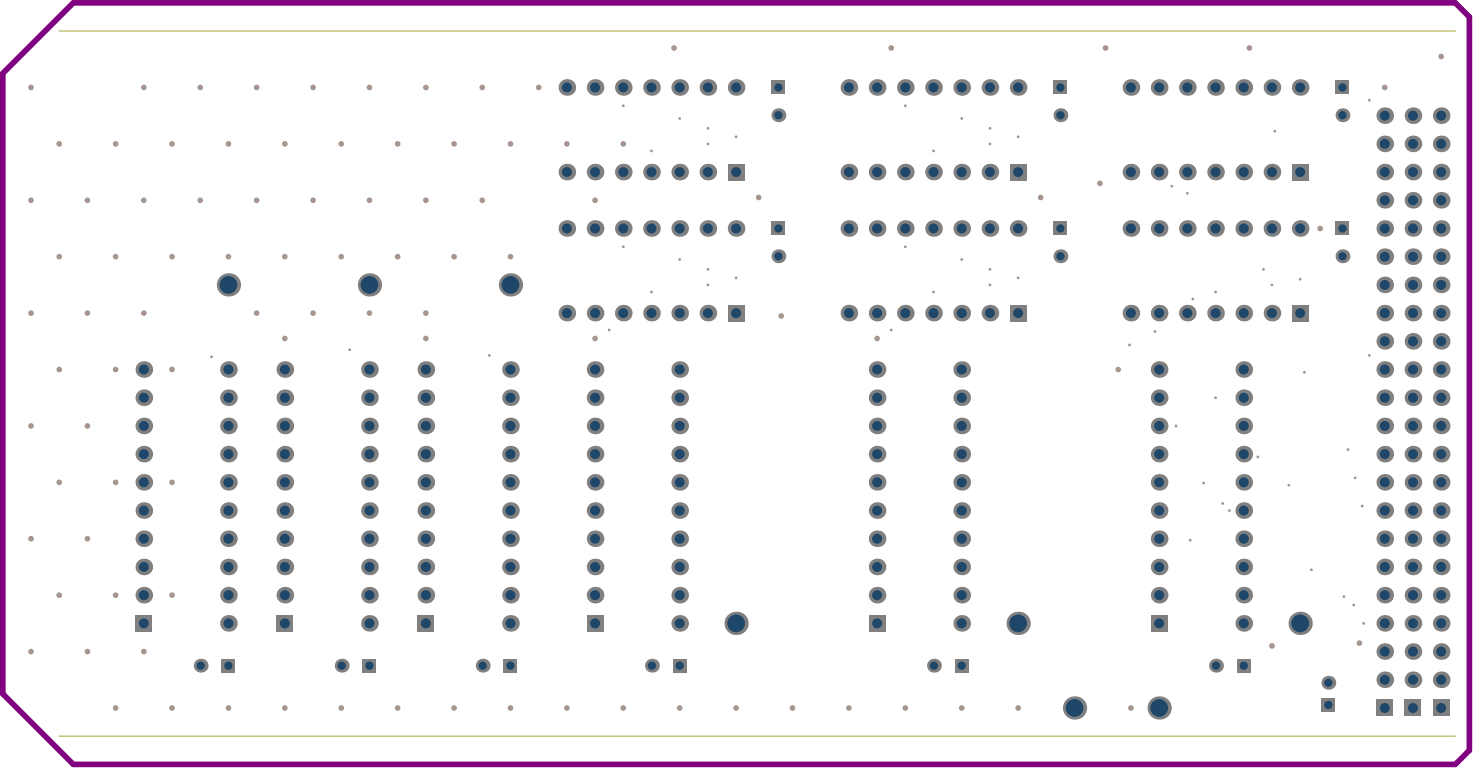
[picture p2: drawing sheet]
<svg xmlns="http://www.w3.org/2000/svg" width="442mm" height="230mm" viewBox="0 0 442 230" stroke-linecap="round" stroke-linejoin="round" font-family="sans-serif">
<path d="M22 .9h414.4l4.2 4.2v220l-4.2 4.2h-414.4l-21.2-21.2v-186.1z" fill="none" stroke="#800080" stroke-width="1.7"/>
<g fill="#a6968d">
<circle cx="407.6" cy="192.9" r=".85"/>
<circle cx="381.4" cy="193.8" r=".85"/>
<circle cx="202.1" cy="14.4" r=".85"/>
<circle cx="267.2" cy="14.4" r=".85"/>
<circle cx="374.6" cy="14.4" r=".85"/>
<circle cx="331.5" cy="14.4" r=".85"/>
<circle cx="432.1" cy="16.9" r=".85"/>
<circle cx="329.8" cy="55" r=".85"/>
<circle cx="234.2" cy="94.8" r=".85"/>
<circle cx="9.3" cy="26.2" r=".85"/>
<circle cx="17.8" cy="43.2" r=".85"/>
<circle cx="9.3" cy="60.1" r=".85"/>
<circle cx="17.8" cy="77" r=".85"/>
<circle cx="9.3" cy="93.9" r=".85"/>
<circle cx="17.8" cy="110.8" r=".85"/>
<circle cx="9.3" cy="127.8" r=".85"/>
<circle cx="17.8" cy="144.7" r=".85"/>
<circle cx="9.3" cy="161.6" r=".85"/>
<circle cx="17.8" cy="178.5" r=".85"/>
<circle cx="9.3" cy="195.4" r=".85"/>
<circle cx="34.7" cy="43.2" r=".85"/>
<circle cx="26.2" cy="60.1" r=".85"/>
<circle cx="34.7" cy="77" r=".85"/>
<circle cx="26.2" cy="93.9" r=".85"/>
<circle cx="34.7" cy="110.8" r=".85"/>
<circle cx="26.2" cy="127.8" r=".85"/>
<circle cx="34.7" cy="144.7" r=".85"/>
<circle cx="26.2" cy="161.6" r=".85"/>
<circle cx="34.7" cy="178.5" r=".85"/>
<circle cx="26.2" cy="195.4" r=".85"/>
<circle cx="34.7" cy="212.4" r=".85"/>
<circle cx="43.1" cy="26.2" r=".85"/>
<circle cx="51.6" cy="43.2" r=".85"/>
<circle cx="43.1" cy="60.1" r=".85"/>
<circle cx="51.6" cy="77" r=".85"/>
<circle cx="43.1" cy="93.9" r=".85"/>
<circle cx="51.6" cy="110.8" r=".85"/>
<circle cx="51.6" cy="144.7" r=".85"/>
<circle cx="51.6" cy="178.5" r=".85"/>
<circle cx="43.1" cy="195.4" r=".85"/>
<circle cx="51.6" cy="212.4" r=".85"/>
<circle cx="60" cy="26.2" r=".85"/>
<circle cx="68.5" cy="43.2" r=".85"/>
<circle cx="60" cy="60.1" r=".85"/>
<circle cx="68.5" cy="77" r=".85"/>
<circle cx="68.5" cy="212.4" r=".85"/>
<circle cx="77" cy="26.2" r=".85"/>
<circle cx="85.4" cy="43.2" r=".85"/>
<circle cx="77" cy="60.1" r=".85"/>
<circle cx="85.4" cy="77" r=".85"/>
<circle cx="77" cy="93.9" r=".85"/>
<circle cx="85.4" cy="212.4" r=".85"/>
<circle cx="93.9" cy="26.2" r=".85"/>
<circle cx="102.3" cy="43.2" r=".85"/>
<circle cx="93.9" cy="60.1" r=".85"/>
<circle cx="102.3" cy="77" r=".85"/>
<circle cx="93.9" cy="93.9" r=".85"/>
<circle cx="102.3" cy="212.4" r=".85"/>
<circle cx="110.8" cy="26.2" r=".85"/>
<circle cx="119.2" cy="43.2" r=".85"/>
<circle cx="110.8" cy="60.1" r=".85"/>
<circle cx="119.2" cy="77" r=".85"/>
<circle cx="110.8" cy="93.9" r=".85"/>
<circle cx="119.2" cy="212.4" r=".85"/>
<circle cx="127.7" cy="26.2" r=".85"/>
<circle cx="136.2" cy="43.2" r=".85"/>
<circle cx="127.7" cy="60.1" r=".85"/>
<circle cx="136.2" cy="77" r=".85"/>
<circle cx="127.7" cy="93.9" r=".85"/>
<circle cx="136.2" cy="212.4" r=".85"/>
<circle cx="144.6" cy="26.2" r=".85"/>
<circle cx="153.1" cy="43.2" r=".85"/>
<circle cx="144.6" cy="60.1" r=".85"/>
<circle cx="153.1" cy="77" r=".85"/>
<circle cx="153.1" cy="212.4" r=".85"/>
<circle cx="161.5" cy="26.2" r=".85"/>
<circle cx="170" cy="43.2" r=".85"/>
<circle cx="170" cy="212.4" r=".85"/>
<circle cx="186.9" cy="43.2" r=".85"/>
<circle cx="178.4" cy="60.1" r=".85"/>
<circle cx="186.9" cy="212.4" r=".85"/>
<circle cx="203.8" cy="212.4" r=".85"/>
<circle cx="220.7" cy="212.4" r=".85"/>
<circle cx="237.6" cy="212.4" r=".85"/>
<circle cx="254.5" cy="212.4" r=".85"/>
<circle cx="271.5" cy="212.4" r=".85"/>
<circle cx="288.4" cy="212.4" r=".85"/>
<circle cx="305.3" cy="212.4" r=".85"/>
<circle cx="339.1" cy="212.4" r=".85"/>
<circle cx="415.2" cy="26.2" r=".85"/>
<circle cx="146.7" cy="106.6" r=".42"/>
<circle cx="104.9" cy="104.9" r=".42"/>
<circle cx="338.7" cy="103.5" r=".42"/>
<circle cx="63.4" cy="107" r=".42"/>
<circle cx="406.3" cy="143.3" r=".42"/>
<circle cx="404.2" cy="134.9" r=".42"/>
<circle cx="408.5" cy="151.8" r=".42"/>
<circle cx="263" cy="101.5" r=".85"/>
<circle cx="178.4" cy="101.5" r=".85"/>
<circle cx="267.2" cy="99" r=".42"/>
<circle cx="182.7" cy="99" r=".42"/>
<circle cx="85.4" cy="101.5" r=".85"/>
<circle cx="127.7" cy="101.5" r=".85"/>
<circle cx="391.1" cy="111.7" r=".42"/>
<circle cx="335.3" cy="110.8" r=".85"/>
<circle cx="403" cy="178.9" r=".42"/>
<circle cx="405.9" cy="181.5" r=".42"/>
<circle cx="408.9" cy="187" r=".42"/>
<circle cx="186.9" cy="31.7" r=".42"/>
<circle cx="271.5" cy="31.7" r=".42"/>
<circle cx="393.2" cy="170.9" r=".42"/>
<circle cx="395.9" cy="68.5" r=".85"/>
<circle cx="356.9" cy="162" r=".42"/>
<circle cx="357.7" cy="89.7" r=".42"/>
<circle cx="360.9" cy="144.9" r=".42"/>
<circle cx="364.5" cy="87.6" r=".42"/>
<circle cx="381.4" cy="85.5" r=".42"/>
<circle cx="389.9" cy="83.8" r=".42"/>
<circle cx="366.6" cy="151" r=".42"/>
<circle cx="368.6" cy="153.1" r=".42"/>
<circle cx="410.6" cy="30" r=".42"/>
<circle cx="410.6" cy="106.6" r=".42"/>
<circle cx="378.9" cy="80.8" r=".42"/>
<circle cx="356" cy="58" r=".42"/>
<circle cx="351.4" cy="55.8" r=".42"/>
<circle cx="382.2" cy="39.3" r=".42"/>
<circle cx="346.3" cy="99.4" r=".42"/>
<circle cx="195.3" cy="45.3" r=".42"/>
<circle cx="203.8" cy="35.5" r=".42"/>
<circle cx="279.9" cy="45.3" r=".42"/>
<circle cx="288.4" cy="35.5" r=".42"/>
<circle cx="296.8" cy="38.5" r=".42"/>
<circle cx="212.3" cy="38.5" r=".42"/>
<circle cx="212.3" cy="80.8" r=".42"/>
<circle cx="203.8" cy="77.8" r=".42"/>
<circle cx="288.4" cy="77.8" r=".42"/>
<circle cx="296.8" cy="80.8" r=".42"/>
<circle cx="305.3" cy="83.3" r=".42"/>
<circle cx="227.5" cy="59.2" r=".85"/>
<circle cx="312.1" cy="59.2" r=".85"/>
<circle cx="305.3" cy="41" r=".42"/>
<circle cx="186.9" cy="74" r=".42"/>
<circle cx="271.5" cy="74" r=".42"/>
<circle cx="212.3" cy="43.2" r=".42"/>
<circle cx="220.7" cy="41" r=".42"/>
<circle cx="296.8" cy="43.2" r=".42"/>
<circle cx="220.7" cy="83.3" r=".42"/>
<circle cx="296.8" cy="85.5" r=".42"/>
<circle cx="212.3" cy="85.5" r=".42"/>
<circle cx="195.3" cy="87.6" r=".42"/>
<circle cx="279.9" cy="87.6" r=".42"/>
<circle cx="386.5" cy="145.5" r=".42"/>
<circle cx="377.2" cy="137.1" r=".42"/>
<circle cx="352.6" cy="127.8" r=".42"/>
<circle cx="364.5" cy="119.3" r=".42"/>
</g>
<path d="M17.8 9.3h418.6M17.8 220.8h418.6" fill="none" stroke="#c0c073" stroke-width=".42"/>
<path d="M429.6 209.9h5v5h-5z" fill-rule="evenodd" fill="#808080"/>
<circle cx="432.1" cy="212.4" r="1.5" fill="#1f4769"/>
<circle cx="432.1" cy="203.9" r="2.5" fill="#808080"/>
<circle cx="432.1" cy="203.9" r="1.5" fill="#1f4769"/>
<circle cx="432.1" cy="195.4" r="2.5" fill="#808080"/>
<circle cx="432.1" cy="195.4" r="1.5" fill="#1f4769"/>
<circle cx="432.1" cy="187" r="2.5" fill="#808080"/>
<circle cx="432.1" cy="187" r="1.5" fill="#1f4769"/>
<circle cx="432.1" cy="178.5" r="2.5" fill="#808080"/>
<circle cx="432.1" cy="178.5" r="1.5" fill="#1f4769"/>
<circle cx="432.1" cy="170.1" r="2.5" fill="#808080"/>
<circle cx="432.1" cy="170.1" r="1.5" fill="#1f4769"/>
<path d="M421.2 209.9h5v5h-5z" fill-rule="evenodd" fill="#808080"/>
<circle cx="423.7" cy="212.4" r="1.5" fill="#1f4769"/>
<circle cx="423.7" cy="203.9" r="2.5" fill="#808080"/>
<circle cx="423.7" cy="203.9" r="1.5" fill="#1f4769"/>
<circle cx="423.7" cy="195.4" r="2.5" fill="#808080"/>
<circle cx="423.7" cy="195.4" r="1.5" fill="#1f4769"/>
<circle cx="423.7" cy="187" r="2.5" fill="#808080"/>
<circle cx="423.7" cy="187" r="1.5" fill="#1f4769"/>
<circle cx="423.7" cy="178.5" r="2.5" fill="#808080"/>
<circle cx="423.7" cy="178.5" r="1.5" fill="#1f4769"/>
<circle cx="423.7" cy="170.1" r="2.5" fill="#808080"/>
<circle cx="423.7" cy="170.1" r="1.5" fill="#1f4769"/>
<circle cx="423.7" cy="161.6" r="2.5" fill="#808080"/>
<circle cx="423.7" cy="161.6" r="1.5" fill="#1f4769"/>
<circle cx="415.2" cy="203.9" r="2.5" fill="#808080"/>
<circle cx="415.2" cy="203.9" r="1.5" fill="#1f4769"/>
<circle cx="415.2" cy="187" r="2.5" fill="#808080"/>
<circle cx="415.2" cy="187" r="1.5" fill="#1f4769"/>
<circle cx="415.2" cy="195.4" r="2.5" fill="#808080"/>
<circle cx="415.2" cy="195.4" r="1.5" fill="#1f4769"/>
<path d="M412.7 209.9h5v5h-5z" fill-rule="evenodd" fill="#808080"/>
<circle cx="415.2" cy="212.4" r="1.5" fill="#1f4769"/>
<circle cx="415.2" cy="178.5" r="2.5" fill="#808080"/>
<circle cx="415.2" cy="178.5" r="1.5" fill="#1f4769"/>
<circle cx="415.2" cy="170.1" r="2.5" fill="#808080"/>
<circle cx="415.2" cy="170.1" r="1.5" fill="#1f4769"/>
<path d="M396.2 209.4h4.2v4.1h-4.2z" fill-rule="evenodd" fill="#808080"/>
<circle cx="398.3" cy="211.5" r="1.25" fill="#1f4769"/>
<circle cx="398.3" cy="204.8" r="2.08" fill="#808080"/>
<circle cx="398.3" cy="204.8" r="1.25" fill="#1f4769"/>
<circle cx="389.9" cy="187" r="3.5" fill="#808080"/>
<circle cx="389.9" cy="187" r="2.67" fill="#1f4769"/>
<path d="M370.9 197.6h4.1v4.2h-4.1z" fill-rule="evenodd" fill="#808080"/>
<circle cx="372.9" cy="199.7" r="1.25" fill="#1f4769"/>
<circle cx="372.9" cy="187" r="2.5" fill="#808080"/>
<circle cx="372.9" cy="187" r="1.5" fill="#1f4769"/>
<circle cx="372.9" cy="178.5" r="2.5" fill="#808080"/>
<circle cx="372.9" cy="178.5" r="1.5" fill="#1f4769"/>
<circle cx="432.1" cy="161.6" r="2.5" fill="#808080"/>
<circle cx="432.1" cy="161.6" r="1.5" fill="#1f4769"/>
<circle cx="432.1" cy="153.1" r="2.5" fill="#808080"/>
<circle cx="432.1" cy="153.1" r="1.5" fill="#1f4769"/>
<circle cx="432.1" cy="144.7" r="2.5" fill="#808080"/>
<circle cx="432.1" cy="144.7" r="1.5" fill="#1f4769"/>
<circle cx="432.1" cy="136.2" r="2.5" fill="#808080"/>
<circle cx="432.1" cy="136.2" r="1.5" fill="#1f4769"/>
<circle cx="432.1" cy="127.8" r="2.5" fill="#808080"/>
<circle cx="432.1" cy="127.8" r="1.5" fill="#1f4769"/>
<circle cx="432.1" cy="102.4" r="2.5" fill="#808080"/>
<circle cx="432.1" cy="102.4" r="1.5" fill="#1f4769"/>
<circle cx="432.1" cy="119.3" r="2.5" fill="#808080"/>
<circle cx="432.1" cy="119.3" r="1.5" fill="#1f4769"/>
<circle cx="432.1" cy="110.8" r="2.5" fill="#808080"/>
<circle cx="432.1" cy="110.8" r="1.5" fill="#1f4769"/>
<circle cx="423.7" cy="153.1" r="2.5" fill="#808080"/>
<circle cx="423.7" cy="153.1" r="1.5" fill="#1f4769"/>
<circle cx="423.7" cy="144.7" r="2.5" fill="#808080"/>
<circle cx="423.7" cy="144.7" r="1.5" fill="#1f4769"/>
<circle cx="423.7" cy="136.2" r="2.5" fill="#808080"/>
<circle cx="423.7" cy="136.2" r="1.5" fill="#1f4769"/>
<circle cx="423.7" cy="110.8" r="2.5" fill="#808080"/>
<circle cx="423.7" cy="110.8" r="1.5" fill="#1f4769"/>
<circle cx="423.7" cy="119.3" r="2.5" fill="#808080"/>
<circle cx="423.7" cy="119.3" r="1.5" fill="#1f4769"/>
<circle cx="423.7" cy="102.4" r="2.5" fill="#808080"/>
<circle cx="423.7" cy="102.4" r="1.5" fill="#1f4769"/>
<circle cx="423.7" cy="127.8" r="2.5" fill="#808080"/>
<circle cx="423.7" cy="127.8" r="1.5" fill="#1f4769"/>
<circle cx="415.2" cy="161.6" r="2.5" fill="#808080"/>
<circle cx="415.2" cy="161.6" r="1.5" fill="#1f4769"/>
<circle cx="415.2" cy="153.1" r="2.5" fill="#808080"/>
<circle cx="415.2" cy="153.1" r="1.5" fill="#1f4769"/>
<circle cx="415.2" cy="144.7" r="2.5" fill="#808080"/>
<circle cx="415.2" cy="144.7" r="1.5" fill="#1f4769"/>
<circle cx="415.2" cy="136.2" r="2.5" fill="#808080"/>
<circle cx="415.2" cy="136.2" r="1.5" fill="#1f4769"/>
<circle cx="415.2" cy="127.8" r="2.5" fill="#808080"/>
<circle cx="415.2" cy="127.8" r="1.5" fill="#1f4769"/>
<circle cx="415.2" cy="102.4" r="2.5" fill="#808080"/>
<circle cx="415.2" cy="102.4" r="1.5" fill="#1f4769"/>
<circle cx="415.2" cy="119.3" r="2.5" fill="#808080"/>
<circle cx="415.2" cy="119.3" r="1.5" fill="#1f4769"/>
<circle cx="415.2" cy="110.8" r="2.5" fill="#808080"/>
<circle cx="415.2" cy="110.8" r="1.5" fill="#1f4769"/>
<circle cx="372.9" cy="127.8" r="2.5" fill="#808080"/>
<circle cx="372.9" cy="127.8" r="1.5" fill="#1f4769"/>
<circle cx="372.9" cy="170.1" r="2.5" fill="#808080"/>
<circle cx="372.9" cy="170.1" r="1.5" fill="#1f4769"/>
<circle cx="372.9" cy="161.6" r="2.5" fill="#808080"/>
<circle cx="372.9" cy="161.6" r="1.5" fill="#1f4769"/>
<circle cx="372.9" cy="153.1" r="2.5" fill="#808080"/>
<circle cx="372.9" cy="153.1" r="1.5" fill="#1f4769"/>
<circle cx="364.6" cy="199.7" r="2.08" fill="#808080"/>
<circle cx="364.6" cy="199.7" r="1.25" fill="#1f4769"/>
<circle cx="347.6" cy="170.1" r="2.5" fill="#808080"/>
<circle cx="347.6" cy="170.1" r="1.5" fill="#1f4769"/>
<circle cx="347.6" cy="178.5" r="2.5" fill="#808080"/>
<circle cx="347.6" cy="178.5" r="1.5" fill="#1f4769"/>
<path d="M345.1 184.5h5v5h-5z" fill-rule="evenodd" fill="#808080"/>
<circle cx="347.6" cy="187" r="1.5" fill="#1f4769"/>
<circle cx="347.6" cy="212.4" r="3.5" fill="#808080"/>
<circle cx="347.6" cy="212.4" r="2.67" fill="#1f4769"/>
<circle cx="347.6" cy="161.6" r="2.5" fill="#808080"/>
<circle cx="347.6" cy="161.6" r="1.5" fill="#1f4769"/>
<circle cx="347.6" cy="153.1" r="2.5" fill="#808080"/>
<circle cx="347.6" cy="153.1" r="1.5" fill="#1f4769"/>
<circle cx="322.2" cy="212.4" r="3.5" fill="#808080"/>
<circle cx="322.2" cy="212.4" r="2.67" fill="#1f4769"/>
<circle cx="305.3" cy="187" r="3.5" fill="#808080"/>
<circle cx="305.3" cy="187" r="2.67" fill="#1f4769"/>
<path d="M286.3 197.6h4.2v4.2h-4.2z" fill-rule="evenodd" fill="#808080"/>
<circle cx="288.4" cy="199.7" r="1.25" fill="#1f4769"/>
<circle cx="288.4" cy="187" r="2.5" fill="#808080"/>
<circle cx="288.4" cy="187" r="1.5" fill="#1f4769"/>
<circle cx="288.4" cy="170.1" r="2.5" fill="#808080"/>
<circle cx="288.4" cy="170.1" r="1.5" fill="#1f4769"/>
<circle cx="288.4" cy="178.5" r="2.5" fill="#808080"/>
<circle cx="288.4" cy="178.5" r="1.5" fill="#1f4769"/>
<circle cx="288.4" cy="161.6" r="2.5" fill="#808080"/>
<circle cx="288.4" cy="161.6" r="1.5" fill="#1f4769"/>
<circle cx="280" cy="199.7" r="2.08" fill="#808080"/>
<circle cx="280" cy="199.7" r="1.25" fill="#1f4769"/>
<circle cx="263" cy="178.5" r="2.5" fill="#808080"/>
<circle cx="263" cy="178.5" r="1.5" fill="#1f4769"/>
<circle cx="263" cy="170.1" r="2.5" fill="#808080"/>
<circle cx="263" cy="170.1" r="1.5" fill="#1f4769"/>
<path d="M260.5 184.5h5v5h-5z" fill-rule="evenodd" fill="#808080"/>
<circle cx="263" cy="187" r="1.5" fill="#1f4769"/>
<circle cx="263" cy="161.6" r="2.5" fill="#808080"/>
<circle cx="263" cy="161.6" r="1.5" fill="#1f4769"/>
<circle cx="220.7" cy="187" r="3.5" fill="#808080"/>
<circle cx="220.7" cy="187" r="2.67" fill="#1f4769"/>
<circle cx="372.9" cy="144.7" r="2.5" fill="#808080"/>
<circle cx="372.9" cy="144.7" r="1.5" fill="#1f4769"/>
<circle cx="372.9" cy="136.2" r="2.5" fill="#808080"/>
<circle cx="372.9" cy="136.2" r="1.5" fill="#1f4769"/>
<circle cx="372.9" cy="119.3" r="2.5" fill="#808080"/>
<circle cx="372.9" cy="119.3" r="1.5" fill="#1f4769"/>
<circle cx="372.9" cy="110.8" r="2.5" fill="#808080"/>
<circle cx="372.9" cy="110.8" r="1.5" fill="#1f4769"/>
<circle cx="347.6" cy="144.7" r="2.5" fill="#808080"/>
<circle cx="347.6" cy="144.7" r="1.5" fill="#1f4769"/>
<circle cx="347.6" cy="136.2" r="2.5" fill="#808080"/>
<circle cx="347.6" cy="136.2" r="1.5" fill="#1f4769"/>
<circle cx="347.6" cy="127.8" r="2.5" fill="#808080"/>
<circle cx="347.6" cy="127.8" r="1.5" fill="#1f4769"/>
<circle cx="347.6" cy="119.3" r="2.5" fill="#808080"/>
<circle cx="347.6" cy="119.3" r="1.5" fill="#1f4769"/>
<circle cx="347.6" cy="110.8" r="2.5" fill="#808080"/>
<circle cx="347.6" cy="110.8" r="1.5" fill="#1f4769"/>
<circle cx="288.4" cy="153.1" r="2.5" fill="#808080"/>
<circle cx="288.4" cy="153.1" r="1.5" fill="#1f4769"/>
<circle cx="288.4" cy="144.7" r="2.5" fill="#808080"/>
<circle cx="288.4" cy="144.7" r="1.5" fill="#1f4769"/>
<circle cx="288.4" cy="136.2" r="2.5" fill="#808080"/>
<circle cx="288.4" cy="136.2" r="1.5" fill="#1f4769"/>
<circle cx="288.4" cy="127.8" r="2.5" fill="#808080"/>
<circle cx="288.4" cy="127.8" r="1.5" fill="#1f4769"/>
<circle cx="288.4" cy="119.3" r="2.5" fill="#808080"/>
<circle cx="288.4" cy="119.3" r="1.5" fill="#1f4769"/>
<circle cx="288.4" cy="110.8" r="2.5" fill="#808080"/>
<circle cx="288.4" cy="110.8" r="1.5" fill="#1f4769"/>
<circle cx="263" cy="153.1" r="2.5" fill="#808080"/>
<circle cx="263" cy="153.1" r="1.5" fill="#1f4769"/>
<circle cx="263" cy="144.7" r="2.5" fill="#808080"/>
<circle cx="263" cy="144.7" r="1.5" fill="#1f4769"/>
<circle cx="263" cy="136.2" r="2.5" fill="#808080"/>
<circle cx="263" cy="136.2" r="1.5" fill="#1f4769"/>
<circle cx="263" cy="127.8" r="2.5" fill="#808080"/>
<circle cx="263" cy="127.8" r="1.5" fill="#1f4769"/>
<circle cx="263" cy="119.3" r="2.5" fill="#808080"/>
<circle cx="263" cy="119.3" r="1.5" fill="#1f4769"/>
<circle cx="263" cy="110.8" r="2.5" fill="#808080"/>
<circle cx="263" cy="110.8" r="1.5" fill="#1f4769"/>
<circle cx="432.1" cy="93.9" r="2.5" fill="#808080"/>
<circle cx="432.1" cy="93.9" r="1.5" fill="#1f4769"/>
<circle cx="432.1" cy="85.5" r="2.5" fill="#808080"/>
<circle cx="432.1" cy="85.5" r="1.5" fill="#1f4769"/>
<circle cx="432.1" cy="77" r="2.5" fill="#808080"/>
<circle cx="432.1" cy="77" r="1.5" fill="#1f4769"/>
<circle cx="432.1" cy="68.5" r="2.5" fill="#808080"/>
<circle cx="432.1" cy="68.5" r="1.5" fill="#1f4769"/>
<circle cx="432.1" cy="60.1" r="2.5" fill="#808080"/>
<circle cx="432.1" cy="60.1" r="1.5" fill="#1f4769"/>
<circle cx="423.7" cy="93.9" r="2.5" fill="#808080"/>
<circle cx="423.7" cy="93.9" r="1.5" fill="#1f4769"/>
<circle cx="423.7" cy="85.5" r="2.5" fill="#808080"/>
<circle cx="423.7" cy="85.5" r="1.5" fill="#1f4769"/>
<circle cx="423.7" cy="77" r="2.5" fill="#808080"/>
<circle cx="423.7" cy="77" r="1.5" fill="#1f4769"/>
<circle cx="423.7" cy="68.5" r="2.5" fill="#808080"/>
<circle cx="423.7" cy="68.5" r="1.5" fill="#1f4769"/>
<circle cx="423.7" cy="60.1" r="2.5" fill="#808080"/>
<circle cx="423.7" cy="60.1" r="1.5" fill="#1f4769"/>
<circle cx="415.2" cy="93.9" r="2.5" fill="#808080"/>
<circle cx="415.2" cy="93.9" r="1.5" fill="#1f4769"/>
<circle cx="415.2" cy="85.5" r="2.5" fill="#808080"/>
<circle cx="415.2" cy="85.5" r="1.5" fill="#1f4769"/>
<circle cx="415.2" cy="77" r="2.5" fill="#808080"/>
<circle cx="415.2" cy="77" r="1.5" fill="#1f4769"/>
<circle cx="415.2" cy="68.5" r="2.5" fill="#808080"/>
<circle cx="415.2" cy="68.5" r="1.5" fill="#1f4769"/>
<circle cx="402.5" cy="76.9" r="2.08" fill="#808080"/>
<circle cx="402.5" cy="76.9" r="1.25" fill="#1f4769"/>
<path d="M400.5 66.5h4.1v4.1h-4.1z" fill-rule="evenodd" fill="#808080"/>
<circle cx="402.5" cy="68.5" r="1.25" fill="#1f4769"/>
<path d="M387.4 91.4h4.9v5h-4.9z" fill-rule="evenodd" fill="#808080"/>
<circle cx="389.9" cy="93.9" r="1.5" fill="#1f4769"/>
<circle cx="389.9" cy="68.5" r="2.5" fill="#808080"/>
<circle cx="389.9" cy="68.5" r="1.5" fill="#1f4769"/>
<circle cx="381.4" cy="93.9" r="2.5" fill="#808080"/>
<circle cx="381.4" cy="93.9" r="1.5" fill="#1f4769"/>
<circle cx="381.4" cy="68.5" r="2.5" fill="#808080"/>
<circle cx="381.4" cy="68.5" r="1.5" fill="#1f4769"/>
<circle cx="372.9" cy="93.9" r="2.5" fill="#808080"/>
<circle cx="372.9" cy="93.9" r="1.5" fill="#1f4769"/>
<circle cx="372.9" cy="68.5" r="2.5" fill="#808080"/>
<circle cx="372.9" cy="68.5" r="1.5" fill="#1f4769"/>
<circle cx="364.5" cy="93.9" r="2.5" fill="#808080"/>
<circle cx="364.5" cy="93.9" r="1.5" fill="#1f4769"/>
<circle cx="364.5" cy="68.5" r="2.5" fill="#808080"/>
<circle cx="364.5" cy="68.5" r="1.5" fill="#1f4769"/>
<circle cx="356" cy="93.9" r="2.5" fill="#808080"/>
<circle cx="356" cy="93.9" r="1.5" fill="#1f4769"/>
<circle cx="356" cy="68.5" r="2.5" fill="#808080"/>
<circle cx="356" cy="68.5" r="1.5" fill="#1f4769"/>
<circle cx="432.1" cy="51.6" r="2.5" fill="#808080"/>
<circle cx="432.1" cy="51.6" r="1.5" fill="#1f4769"/>
<circle cx="432.1" cy="34.7" r="2.5" fill="#808080"/>
<circle cx="432.1" cy="34.7" r="1.5" fill="#1f4769"/>
<circle cx="432.1" cy="43.2" r="2.5" fill="#808080"/>
<circle cx="432.1" cy="43.2" r="1.5" fill="#1f4769"/>
<circle cx="423.7" cy="51.6" r="2.5" fill="#808080"/>
<circle cx="423.7" cy="51.6" r="1.5" fill="#1f4769"/>
<circle cx="423.7" cy="34.7" r="2.5" fill="#808080"/>
<circle cx="423.7" cy="34.7" r="1.5" fill="#1f4769"/>
<circle cx="423.7" cy="43.2" r="2.5" fill="#808080"/>
<circle cx="423.7" cy="43.2" r="1.5" fill="#1f4769"/>
<circle cx="415.2" cy="60.1" r="2.5" fill="#808080"/>
<circle cx="415.2" cy="60.1" r="1.5" fill="#1f4769"/>
<circle cx="415.2" cy="51.6" r="2.5" fill="#808080"/>
<circle cx="415.2" cy="51.6" r="1.5" fill="#1f4769"/>
<circle cx="415.2" cy="43.2" r="2.5" fill="#808080"/>
<circle cx="415.2" cy="43.2" r="1.5" fill="#1f4769"/>
<circle cx="415.2" cy="34.7" r="2.5" fill="#808080"/>
<circle cx="415.2" cy="34.7" r="1.5" fill="#1f4769"/>
<circle cx="402.5" cy="34.6" r="2.08" fill="#808080"/>
<circle cx="402.5" cy="34.6" r="1.25" fill="#1f4769"/>
<path d="M400.5 24.2h4.1v4.1h-4.1z" fill-rule="evenodd" fill="#808080"/>
<circle cx="402.5" cy="26.2" r="1.25" fill="#1f4769"/>
<path d="M387.4 49.1h4.9v5h-4.9z" fill-rule="evenodd" fill="#808080"/>
<circle cx="389.9" cy="51.6" r="1.5" fill="#1f4769"/>
<circle cx="389.9" cy="26.2" r="2.5" fill="#808080"/>
<circle cx="389.9" cy="26.2" r="1.5" fill="#1f4769"/>
<circle cx="381.4" cy="51.6" r="2.5" fill="#808080"/>
<circle cx="381.4" cy="51.6" r="1.5" fill="#1f4769"/>
<circle cx="381.4" cy="26.2" r="2.5" fill="#808080"/>
<circle cx="381.4" cy="26.2" r="1.5" fill="#1f4769"/>
<circle cx="372.9" cy="51.6" r="2.5" fill="#808080"/>
<circle cx="372.9" cy="51.6" r="1.5" fill="#1f4769"/>
<circle cx="372.9" cy="26.2" r="2.5" fill="#808080"/>
<circle cx="372.9" cy="26.2" r="1.5" fill="#1f4769"/>
<circle cx="364.5" cy="51.6" r="2.5" fill="#808080"/>
<circle cx="364.5" cy="51.6" r="1.5" fill="#1f4769"/>
<circle cx="364.5" cy="26.2" r="2.5" fill="#808080"/>
<circle cx="364.5" cy="26.2" r="1.5" fill="#1f4769"/>
<circle cx="356" cy="51.6" r="2.5" fill="#808080"/>
<circle cx="356" cy="51.6" r="1.5" fill="#1f4769"/>
<circle cx="356" cy="26.2" r="2.5" fill="#808080"/>
<circle cx="356" cy="26.2" r="1.5" fill="#1f4769"/>
<circle cx="347.6" cy="51.6" r="2.5" fill="#808080"/>
<circle cx="347.6" cy="51.6" r="1.5" fill="#1f4769"/>
<circle cx="347.6" cy="26.2" r="2.5" fill="#808080"/>
<circle cx="347.6" cy="26.2" r="1.5" fill="#1f4769"/>
<circle cx="347.6" cy="93.9" r="2.5" fill="#808080"/>
<circle cx="347.6" cy="93.9" r="1.5" fill="#1f4769"/>
<circle cx="347.6" cy="68.5" r="2.5" fill="#808080"/>
<circle cx="347.6" cy="68.5" r="1.5" fill="#1f4769"/>
<circle cx="339.1" cy="93.9" r="2.5" fill="#808080"/>
<circle cx="339.1" cy="93.9" r="1.5" fill="#1f4769"/>
<circle cx="339.1" cy="68.5" r="2.5" fill="#808080"/>
<circle cx="339.1" cy="68.5" r="1.5" fill="#1f4769"/>
<circle cx="318" cy="76.9" r="2.08" fill="#808080"/>
<circle cx="318" cy="76.9" r="1.25" fill="#1f4769"/>
<path d="M315.9 66.5h4.2v4.1h-4.2z" fill-rule="evenodd" fill="#808080"/>
<circle cx="318" cy="68.5" r="1.25" fill="#1f4769"/>
<path d="M302.8 91.4h5v5h-5z" fill-rule="evenodd" fill="#808080"/>
<circle cx="305.3" cy="93.9" r="1.5" fill="#1f4769"/>
<circle cx="305.3" cy="68.5" r="2.5" fill="#808080"/>
<circle cx="305.3" cy="68.5" r="1.5" fill="#1f4769"/>
<circle cx="296.8" cy="93.9" r="2.5" fill="#808080"/>
<circle cx="296.8" cy="93.9" r="1.5" fill="#1f4769"/>
<circle cx="296.8" cy="68.5" r="2.5" fill="#808080"/>
<circle cx="296.8" cy="68.5" r="1.5" fill="#1f4769"/>
<circle cx="288.4" cy="93.9" r="2.5" fill="#808080"/>
<circle cx="288.4" cy="93.9" r="1.5" fill="#1f4769"/>
<circle cx="288.4" cy="68.5" r="2.5" fill="#808080"/>
<circle cx="288.4" cy="68.5" r="1.5" fill="#1f4769"/>
<circle cx="279.9" cy="93.9" r="2.5" fill="#808080"/>
<circle cx="279.9" cy="93.9" r="1.5" fill="#1f4769"/>
<circle cx="279.9" cy="68.5" r="2.5" fill="#808080"/>
<circle cx="279.9" cy="68.5" r="1.5" fill="#1f4769"/>
<circle cx="271.5" cy="93.9" r="2.5" fill="#808080"/>
<circle cx="271.5" cy="93.9" r="1.5" fill="#1f4769"/>
<circle cx="271.5" cy="68.5" r="2.5" fill="#808080"/>
<circle cx="271.5" cy="68.5" r="1.5" fill="#1f4769"/>
<circle cx="263" cy="93.9" r="2.5" fill="#808080"/>
<circle cx="263" cy="93.9" r="1.5" fill="#1f4769"/>
<circle cx="263" cy="68.5" r="2.5" fill="#808080"/>
<circle cx="263" cy="68.5" r="1.5" fill="#1f4769"/>
<circle cx="254.5" cy="93.9" r="2.5" fill="#808080"/>
<circle cx="254.5" cy="93.9" r="1.5" fill="#1f4769"/>
<circle cx="254.5" cy="68.5" r="2.5" fill="#808080"/>
<circle cx="254.5" cy="68.5" r="1.5" fill="#1f4769"/>
<circle cx="233.4" cy="76.9" r="2.08" fill="#808080"/>
<circle cx="233.4" cy="76.9" r="1.25" fill="#1f4769"/>
<path d="M231.3 66.5h4.2v4.1h-4.2z" fill-rule="evenodd" fill="#808080"/>
<circle cx="233.4" cy="68.5" r="1.25" fill="#1f4769"/>
<path d="M218.2 91.4h5v5h-5z" fill-rule="evenodd" fill="#808080"/>
<circle cx="220.7" cy="93.9" r="1.5" fill="#1f4769"/>
<circle cx="339.1" cy="51.6" r="2.5" fill="#808080"/>
<circle cx="339.1" cy="51.6" r="1.5" fill="#1f4769"/>
<circle cx="339.1" cy="26.2" r="2.5" fill="#808080"/>
<circle cx="339.1" cy="26.2" r="1.5" fill="#1f4769"/>
<circle cx="318" cy="34.6" r="2.08" fill="#808080"/>
<circle cx="318" cy="34.6" r="1.25" fill="#1f4769"/>
<path d="M315.9 24.2h4.2v4.1h-4.2z" fill-rule="evenodd" fill="#808080"/>
<circle cx="318" cy="26.2" r="1.25" fill="#1f4769"/>
<path d="M302.8 49.1h5v5h-5z" fill-rule="evenodd" fill="#808080"/>
<circle cx="305.3" cy="51.6" r="1.5" fill="#1f4769"/>
<circle cx="305.3" cy="26.2" r="2.5" fill="#808080"/>
<circle cx="305.3" cy="26.2" r="1.5" fill="#1f4769"/>
<circle cx="296.8" cy="51.6" r="2.5" fill="#808080"/>
<circle cx="296.8" cy="51.6" r="1.5" fill="#1f4769"/>
<circle cx="296.8" cy="26.2" r="2.5" fill="#808080"/>
<circle cx="296.8" cy="26.2" r="1.5" fill="#1f4769"/>
<circle cx="288.4" cy="51.6" r="2.5" fill="#808080"/>
<circle cx="288.4" cy="51.6" r="1.5" fill="#1f4769"/>
<circle cx="288.4" cy="26.2" r="2.5" fill="#808080"/>
<circle cx="288.4" cy="26.2" r="1.5" fill="#1f4769"/>
<circle cx="279.9" cy="51.6" r="2.5" fill="#808080"/>
<circle cx="279.9" cy="51.6" r="1.5" fill="#1f4769"/>
<circle cx="279.9" cy="26.2" r="2.5" fill="#808080"/>
<circle cx="279.9" cy="26.2" r="1.5" fill="#1f4769"/>
<circle cx="271.5" cy="51.6" r="2.5" fill="#808080"/>
<circle cx="271.5" cy="51.6" r="1.5" fill="#1f4769"/>
<circle cx="271.5" cy="26.2" r="2.5" fill="#808080"/>
<circle cx="271.5" cy="26.2" r="1.5" fill="#1f4769"/>
<circle cx="263" cy="51.6" r="2.5" fill="#808080"/>
<circle cx="263" cy="51.6" r="1.5" fill="#1f4769"/>
<circle cx="263" cy="26.2" r="2.5" fill="#808080"/>
<circle cx="263" cy="26.2" r="1.5" fill="#1f4769"/>
<circle cx="254.5" cy="51.6" r="2.5" fill="#808080"/>
<circle cx="254.5" cy="51.6" r="1.5" fill="#1f4769"/>
<circle cx="254.5" cy="26.2" r="2.5" fill="#808080"/>
<circle cx="254.5" cy="26.2" r="1.5" fill="#1f4769"/>
<path d="M231.3 24.2h4.2v4.1h-4.2z" fill-rule="evenodd" fill="#808080"/>
<circle cx="233.4" cy="26.2" r="1.25" fill="#1f4769"/>
<circle cx="233.4" cy="34.6" r="2.08" fill="#808080"/>
<circle cx="233.4" cy="34.6" r="1.25" fill="#1f4769"/>
<circle cx="220.7" cy="26.2" r="2.5" fill="#808080"/>
<circle cx="220.7" cy="26.2" r="1.5" fill="#1f4769"/>
<path d="M201.7 197.6h4.2v4.2h-4.2z" fill-rule="evenodd" fill="#808080"/>
<circle cx="203.8" cy="199.7" r="1.25" fill="#1f4769"/>
<circle cx="144.7" cy="199.7" r="2.08" fill="#808080"/>
<circle cx="144.7" cy="199.7" r="1.25" fill="#1f4769"/>
<path d="M151 197.6h4.1v4.2h-4.1z" fill-rule="evenodd" fill="#808080"/>
<circle cx="153.1" cy="199.7" r="1.25" fill="#1f4769"/>
<circle cx="195.5" cy="199.7" r="2.08" fill="#808080"/>
<circle cx="195.5" cy="199.7" r="1.25" fill="#1f4769"/>
<path d="M125.2 184.5h5v5h-5z" fill-rule="evenodd" fill="#808080"/>
<circle cx="127.7" cy="187" r="1.5" fill="#1f4769"/>
<path d="M175.9 184.5h5v5h-5z" fill-rule="evenodd" fill="#808080"/>
<circle cx="178.4" cy="187" r="1.5" fill="#1f4769"/>
<circle cx="203.8" cy="187" r="2.5" fill="#808080"/>
<circle cx="203.8" cy="187" r="1.5" fill="#1f4769"/>
<circle cx="153.1" cy="187" r="2.5" fill="#808080"/>
<circle cx="153.1" cy="187" r="1.5" fill="#1f4769"/>
<circle cx="127.7" cy="178.5" r="2.5" fill="#808080"/>
<circle cx="127.7" cy="178.5" r="1.5" fill="#1f4769"/>
<circle cx="203.8" cy="178.5" r="2.5" fill="#808080"/>
<circle cx="203.8" cy="178.5" r="1.5" fill="#1f4769"/>
<circle cx="203.8" cy="170.1" r="2.5" fill="#808080"/>
<circle cx="203.8" cy="170.1" r="1.5" fill="#1f4769"/>
<circle cx="203.8" cy="161.6" r="2.5" fill="#808080"/>
<circle cx="203.8" cy="161.6" r="1.5" fill="#1f4769"/>
<circle cx="203.8" cy="136.2" r="2.5" fill="#808080"/>
<circle cx="203.8" cy="136.2" r="1.5" fill="#1f4769"/>
<circle cx="203.8" cy="144.7" r="2.5" fill="#808080"/>
<circle cx="203.8" cy="144.7" r="1.5" fill="#1f4769"/>
<circle cx="203.8" cy="153.1" r="2.5" fill="#808080"/>
<circle cx="203.8" cy="153.1" r="1.5" fill="#1f4769"/>
<circle cx="203.8" cy="127.8" r="2.5" fill="#808080"/>
<circle cx="203.8" cy="127.8" r="1.5" fill="#1f4769"/>
<circle cx="203.8" cy="119.3" r="2.5" fill="#808080"/>
<circle cx="203.8" cy="119.3" r="1.5" fill="#1f4769"/>
<circle cx="178.4" cy="178.5" r="2.5" fill="#808080"/>
<circle cx="178.4" cy="178.5" r="1.5" fill="#1f4769"/>
<circle cx="178.4" cy="170.1" r="2.5" fill="#808080"/>
<circle cx="178.4" cy="170.1" r="1.5" fill="#1f4769"/>
<circle cx="178.4" cy="161.6" r="2.5" fill="#808080"/>
<circle cx="178.4" cy="161.6" r="1.5" fill="#1f4769"/>
<circle cx="178.4" cy="144.7" r="2.5" fill="#808080"/>
<circle cx="178.4" cy="144.7" r="1.5" fill="#1f4769"/>
<circle cx="178.4" cy="127.8" r="2.5" fill="#808080"/>
<circle cx="178.4" cy="127.8" r="1.5" fill="#1f4769"/>
<circle cx="178.4" cy="153.1" r="2.5" fill="#808080"/>
<circle cx="178.4" cy="153.1" r="1.5" fill="#1f4769"/>
<circle cx="178.4" cy="119.3" r="2.5" fill="#808080"/>
<circle cx="178.4" cy="119.3" r="1.5" fill="#1f4769"/>
<circle cx="178.4" cy="136.2" r="2.5" fill="#808080"/>
<circle cx="178.4" cy="136.2" r="1.5" fill="#1f4769"/>
<circle cx="153.1" cy="178.5" r="2.5" fill="#808080"/>
<circle cx="153.1" cy="178.5" r="1.5" fill="#1f4769"/>
<circle cx="153.1" cy="170.1" r="2.5" fill="#808080"/>
<circle cx="153.1" cy="170.1" r="1.5" fill="#1f4769"/>
<circle cx="153.1" cy="161.6" r="2.5" fill="#808080"/>
<circle cx="153.1" cy="161.6" r="1.5" fill="#1f4769"/>
<circle cx="153.1" cy="144.7" r="2.5" fill="#808080"/>
<circle cx="153.1" cy="144.7" r="1.5" fill="#1f4769"/>
<circle cx="153.1" cy="136.2" r="2.5" fill="#808080"/>
<circle cx="153.1" cy="136.2" r="1.5" fill="#1f4769"/>
<circle cx="153.1" cy="127.8" r="2.5" fill="#808080"/>
<circle cx="153.1" cy="127.8" r="1.5" fill="#1f4769"/>
<circle cx="153.1" cy="119.3" r="2.5" fill="#808080"/>
<circle cx="153.1" cy="119.3" r="1.5" fill="#1f4769"/>
<circle cx="153.1" cy="153.1" r="2.5" fill="#808080"/>
<circle cx="153.1" cy="153.1" r="1.5" fill="#1f4769"/>
<circle cx="127.7" cy="170.1" r="2.5" fill="#808080"/>
<circle cx="127.7" cy="170.1" r="1.5" fill="#1f4769"/>
<circle cx="127.7" cy="161.6" r="2.5" fill="#808080"/>
<circle cx="127.7" cy="161.6" r="1.5" fill="#1f4769"/>
<circle cx="127.7" cy="153.1" r="2.5" fill="#808080"/>
<circle cx="127.7" cy="153.1" r="1.5" fill="#1f4769"/>
<circle cx="127.7" cy="144.7" r="2.5" fill="#808080"/>
<circle cx="127.7" cy="144.7" r="1.5" fill="#1f4769"/>
<circle cx="127.7" cy="136.2" r="2.5" fill="#808080"/>
<circle cx="127.7" cy="136.2" r="1.5" fill="#1f4769"/>
<circle cx="127.7" cy="110.8" r="2.5" fill="#808080"/>
<circle cx="127.7" cy="110.8" r="1.5" fill="#1f4769"/>
<circle cx="127.7" cy="119.3" r="2.5" fill="#808080"/>
<circle cx="127.7" cy="119.3" r="1.5" fill="#1f4769"/>
<circle cx="127.7" cy="127.8" r="2.5" fill="#808080"/>
<circle cx="127.7" cy="127.8" r="1.5" fill="#1f4769"/>
<path d="M108.7 197.6h4.2v4.2h-4.2z" fill-rule="evenodd" fill="#808080"/>
<circle cx="110.8" cy="199.7" r="1.25" fill="#1f4769"/>
<circle cx="110.8" cy="187" r="2.5" fill="#808080"/>
<circle cx="110.8" cy="187" r="1.5" fill="#1f4769"/>
<circle cx="110.8" cy="178.5" r="2.5" fill="#808080"/>
<circle cx="110.8" cy="178.5" r="1.5" fill="#1f4769"/>
<circle cx="110.8" cy="170.1" r="2.5" fill="#808080"/>
<circle cx="110.8" cy="170.1" r="1.5" fill="#1f4769"/>
<circle cx="110.8" cy="161.6" r="2.5" fill="#808080"/>
<circle cx="110.8" cy="161.6" r="1.5" fill="#1f4769"/>
<circle cx="102.5" cy="199.7" r="2.08" fill="#808080"/>
<circle cx="102.5" cy="199.7" r="1.25" fill="#1f4769"/>
<path d="M82.9 184.5h5v5h-5z" fill-rule="evenodd" fill="#808080"/>
<circle cx="85.4" cy="187" r="1.5" fill="#1f4769"/>
<circle cx="85.4" cy="178.5" r="2.5" fill="#808080"/>
<circle cx="85.4" cy="178.5" r="1.5" fill="#1f4769"/>
<circle cx="85.4" cy="170.1" r="2.5" fill="#808080"/>
<circle cx="85.4" cy="170.1" r="1.5" fill="#1f4769"/>
<circle cx="85.4" cy="161.6" r="2.5" fill="#808080"/>
<circle cx="85.4" cy="161.6" r="1.5" fill="#1f4769"/>
<path d="M66.4 197.6h4.2v4.2h-4.2z" fill-rule="evenodd" fill="#808080"/>
<circle cx="68.5" cy="199.7" r="1.25" fill="#1f4769"/>
<circle cx="68.5" cy="187" r="2.5" fill="#808080"/>
<circle cx="68.5" cy="187" r="1.5" fill="#1f4769"/>
<circle cx="68.5" cy="178.5" r="2.5" fill="#808080"/>
<circle cx="68.5" cy="178.5" r="1.5" fill="#1f4769"/>
<circle cx="68.5" cy="170.1" r="2.5" fill="#808080"/>
<circle cx="68.5" cy="170.1" r="1.5" fill="#1f4769"/>
<circle cx="60.2" cy="199.7" r="2.08" fill="#808080"/>
<circle cx="60.2" cy="199.7" r="1.25" fill="#1f4769"/>
<path d="M40.6 184.5h5v5h-5z" fill-rule="evenodd" fill="#808080"/>
<circle cx="43.1" cy="187" r="1.5" fill="#1f4769"/>
<circle cx="43.1" cy="178.5" r="2.5" fill="#808080"/>
<circle cx="43.1" cy="178.5" r="1.5" fill="#1f4769"/>
<circle cx="43.1" cy="170.1" r="2.5" fill="#808080"/>
<circle cx="43.1" cy="170.1" r="1.5" fill="#1f4769"/>
<circle cx="110.8" cy="153.1" r="2.5" fill="#808080"/>
<circle cx="110.8" cy="153.1" r="1.5" fill="#1f4769"/>
<circle cx="110.8" cy="144.7" r="2.5" fill="#808080"/>
<circle cx="110.8" cy="144.7" r="1.5" fill="#1f4769"/>
<circle cx="110.8" cy="110.8" r="2.5" fill="#808080"/>
<circle cx="110.8" cy="110.8" r="1.5" fill="#1f4769"/>
<circle cx="110.8" cy="119.3" r="2.5" fill="#808080"/>
<circle cx="110.8" cy="119.3" r="1.5" fill="#1f4769"/>
<circle cx="110.8" cy="136.2" r="2.5" fill="#808080"/>
<circle cx="110.8" cy="136.2" r="1.5" fill="#1f4769"/>
<circle cx="110.8" cy="127.8" r="2.5" fill="#808080"/>
<circle cx="110.8" cy="127.8" r="1.5" fill="#1f4769"/>
<circle cx="85.4" cy="153.1" r="2.5" fill="#808080"/>
<circle cx="85.4" cy="153.1" r="1.5" fill="#1f4769"/>
<circle cx="85.4" cy="144.7" r="2.5" fill="#808080"/>
<circle cx="85.4" cy="144.7" r="1.5" fill="#1f4769"/>
<circle cx="85.4" cy="136.2" r="2.5" fill="#808080"/>
<circle cx="85.4" cy="136.2" r="1.5" fill="#1f4769"/>
<circle cx="85.4" cy="119.3" r="2.5" fill="#808080"/>
<circle cx="85.4" cy="119.3" r="1.5" fill="#1f4769"/>
<circle cx="85.4" cy="127.8" r="2.5" fill="#808080"/>
<circle cx="85.4" cy="127.8" r="1.5" fill="#1f4769"/>
<circle cx="68.5" cy="161.6" r="2.5" fill="#808080"/>
<circle cx="68.5" cy="161.6" r="1.5" fill="#1f4769"/>
<circle cx="68.5" cy="153.1" r="2.5" fill="#808080"/>
<circle cx="68.5" cy="153.1" r="1.5" fill="#1f4769"/>
<circle cx="68.5" cy="144.7" r="2.5" fill="#808080"/>
<circle cx="68.5" cy="144.7" r="1.5" fill="#1f4769"/>
<circle cx="68.5" cy="110.8" r="2.5" fill="#808080"/>
<circle cx="68.5" cy="110.8" r="1.5" fill="#1f4769"/>
<circle cx="68.5" cy="119.3" r="2.5" fill="#808080"/>
<circle cx="68.5" cy="119.3" r="1.5" fill="#1f4769"/>
<circle cx="68.5" cy="136.2" r="2.5" fill="#808080"/>
<circle cx="68.5" cy="136.2" r="1.5" fill="#1f4769"/>
<circle cx="68.5" cy="127.8" r="2.5" fill="#808080"/>
<circle cx="68.5" cy="127.8" r="1.5" fill="#1f4769"/>
<circle cx="43.1" cy="161.6" r="2.5" fill="#808080"/>
<circle cx="43.1" cy="161.6" r="1.5" fill="#1f4769"/>
<circle cx="43.1" cy="153.1" r="2.5" fill="#808080"/>
<circle cx="43.1" cy="153.1" r="1.5" fill="#1f4769"/>
<circle cx="43.1" cy="144.7" r="2.5" fill="#808080"/>
<circle cx="43.1" cy="144.7" r="1.5" fill="#1f4769"/>
<circle cx="43.1" cy="110.8" r="2.5" fill="#808080"/>
<circle cx="43.1" cy="110.8" r="1.5" fill="#1f4769"/>
<circle cx="43.1" cy="119.3" r="2.5" fill="#808080"/>
<circle cx="43.1" cy="119.3" r="1.5" fill="#1f4769"/>
<circle cx="43.1" cy="136.2" r="2.5" fill="#808080"/>
<circle cx="43.1" cy="136.2" r="1.5" fill="#1f4769"/>
<circle cx="43.1" cy="127.8" r="2.5" fill="#808080"/>
<circle cx="43.1" cy="127.8" r="1.5" fill="#1f4769"/>
<circle cx="203.8" cy="110.8" r="2.5" fill="#808080"/>
<circle cx="203.8" cy="110.8" r="1.5" fill="#1f4769"/>
<circle cx="178.4" cy="110.8" r="2.5" fill="#808080"/>
<circle cx="178.4" cy="110.8" r="1.5" fill="#1f4769"/>
<circle cx="153.1" cy="110.8" r="2.5" fill="#808080"/>
<circle cx="153.1" cy="110.8" r="1.5" fill="#1f4769"/>
<circle cx="212.3" cy="93.9" r="2.5" fill="#808080"/>
<circle cx="212.3" cy="93.9" r="1.5" fill="#1f4769"/>
<circle cx="203.8" cy="93.9" r="2.5" fill="#808080"/>
<circle cx="203.8" cy="93.9" r="1.5" fill="#1f4769"/>
<circle cx="186.9" cy="93.9" r="2.5" fill="#808080"/>
<circle cx="186.9" cy="93.9" r="1.5" fill="#1f4769"/>
<circle cx="195.3" cy="93.9" r="2.5" fill="#808080"/>
<circle cx="195.3" cy="93.9" r="1.5" fill="#1f4769"/>
<circle cx="178.4" cy="93.9" r="2.5" fill="#808080"/>
<circle cx="178.4" cy="93.9" r="1.5" fill="#1f4769"/>
<circle cx="170" cy="93.9" r="2.5" fill="#808080"/>
<circle cx="170" cy="93.9" r="1.5" fill="#1f4769"/>
<circle cx="153.1" cy="85.5" r="3.5" fill="#808080"/>
<circle cx="153.1" cy="85.5" r="2.67" fill="#1f4769"/>
<circle cx="220.7" cy="68.5" r="2.5" fill="#808080"/>
<circle cx="220.7" cy="68.5" r="1.5" fill="#1f4769"/>
<path d="M218.2 49.1h5v5h-5z" fill-rule="evenodd" fill="#808080"/>
<circle cx="220.7" cy="51.6" r="1.5" fill="#1f4769"/>
<circle cx="212.3" cy="68.5" r="2.5" fill="#808080"/>
<circle cx="212.3" cy="68.5" r="1.5" fill="#1f4769"/>
<circle cx="212.3" cy="51.6" r="2.5" fill="#808080"/>
<circle cx="212.3" cy="51.6" r="1.5" fill="#1f4769"/>
<circle cx="212.3" cy="26.2" r="2.5" fill="#808080"/>
<circle cx="212.3" cy="26.2" r="1.5" fill="#1f4769"/>
<circle cx="203.8" cy="68.5" r="2.5" fill="#808080"/>
<circle cx="203.8" cy="68.5" r="1.5" fill="#1f4769"/>
<circle cx="203.8" cy="51.6" r="2.5" fill="#808080"/>
<circle cx="203.8" cy="51.6" r="1.5" fill="#1f4769"/>
<circle cx="203.8" cy="26.2" r="2.5" fill="#808080"/>
<circle cx="203.8" cy="26.2" r="1.5" fill="#1f4769"/>
<circle cx="195.3" cy="68.5" r="2.5" fill="#808080"/>
<circle cx="195.3" cy="68.5" r="1.5" fill="#1f4769"/>
<circle cx="195.3" cy="51.6" r="2.5" fill="#808080"/>
<circle cx="195.3" cy="51.6" r="1.5" fill="#1f4769"/>
<circle cx="195.3" cy="26.2" r="2.5" fill="#808080"/>
<circle cx="195.3" cy="26.2" r="1.5" fill="#1f4769"/>
<circle cx="186.9" cy="68.5" r="2.5" fill="#808080"/>
<circle cx="186.9" cy="68.5" r="1.5" fill="#1f4769"/>
<circle cx="186.9" cy="51.6" r="2.5" fill="#808080"/>
<circle cx="186.9" cy="51.6" r="1.5" fill="#1f4769"/>
<circle cx="186.9" cy="26.2" r="2.5" fill="#808080"/>
<circle cx="186.9" cy="26.2" r="1.5" fill="#1f4769"/>
<circle cx="178.4" cy="68.5" r="2.5" fill="#808080"/>
<circle cx="178.4" cy="68.5" r="1.5" fill="#1f4769"/>
<circle cx="178.4" cy="51.6" r="2.5" fill="#808080"/>
<circle cx="178.4" cy="51.6" r="1.5" fill="#1f4769"/>
<circle cx="178.4" cy="26.2" r="2.5" fill="#808080"/>
<circle cx="178.4" cy="26.2" r="1.5" fill="#1f4769"/>
<circle cx="170" cy="68.5" r="2.5" fill="#808080"/>
<circle cx="170" cy="68.5" r="1.5" fill="#1f4769"/>
<circle cx="170" cy="51.6" r="2.5" fill="#808080"/>
<circle cx="170" cy="51.6" r="1.5" fill="#1f4769"/>
<circle cx="170" cy="26.2" r="2.5" fill="#808080"/>
<circle cx="170" cy="26.2" r="1.5" fill="#1f4769"/>
<circle cx="110.8" cy="85.5" r="3.5" fill="#808080"/>
<circle cx="110.8" cy="85.5" r="2.67" fill="#1f4769"/>
<circle cx="85.4" cy="110.8" r="2.5" fill="#808080"/>
<circle cx="85.4" cy="110.8" r="1.5" fill="#1f4769"/>
<circle cx="68.5" cy="85.5" r="3.5" fill="#808080"/>
<circle cx="68.5" cy="85.5" r="2.67" fill="#1f4769"/>
</svg>
